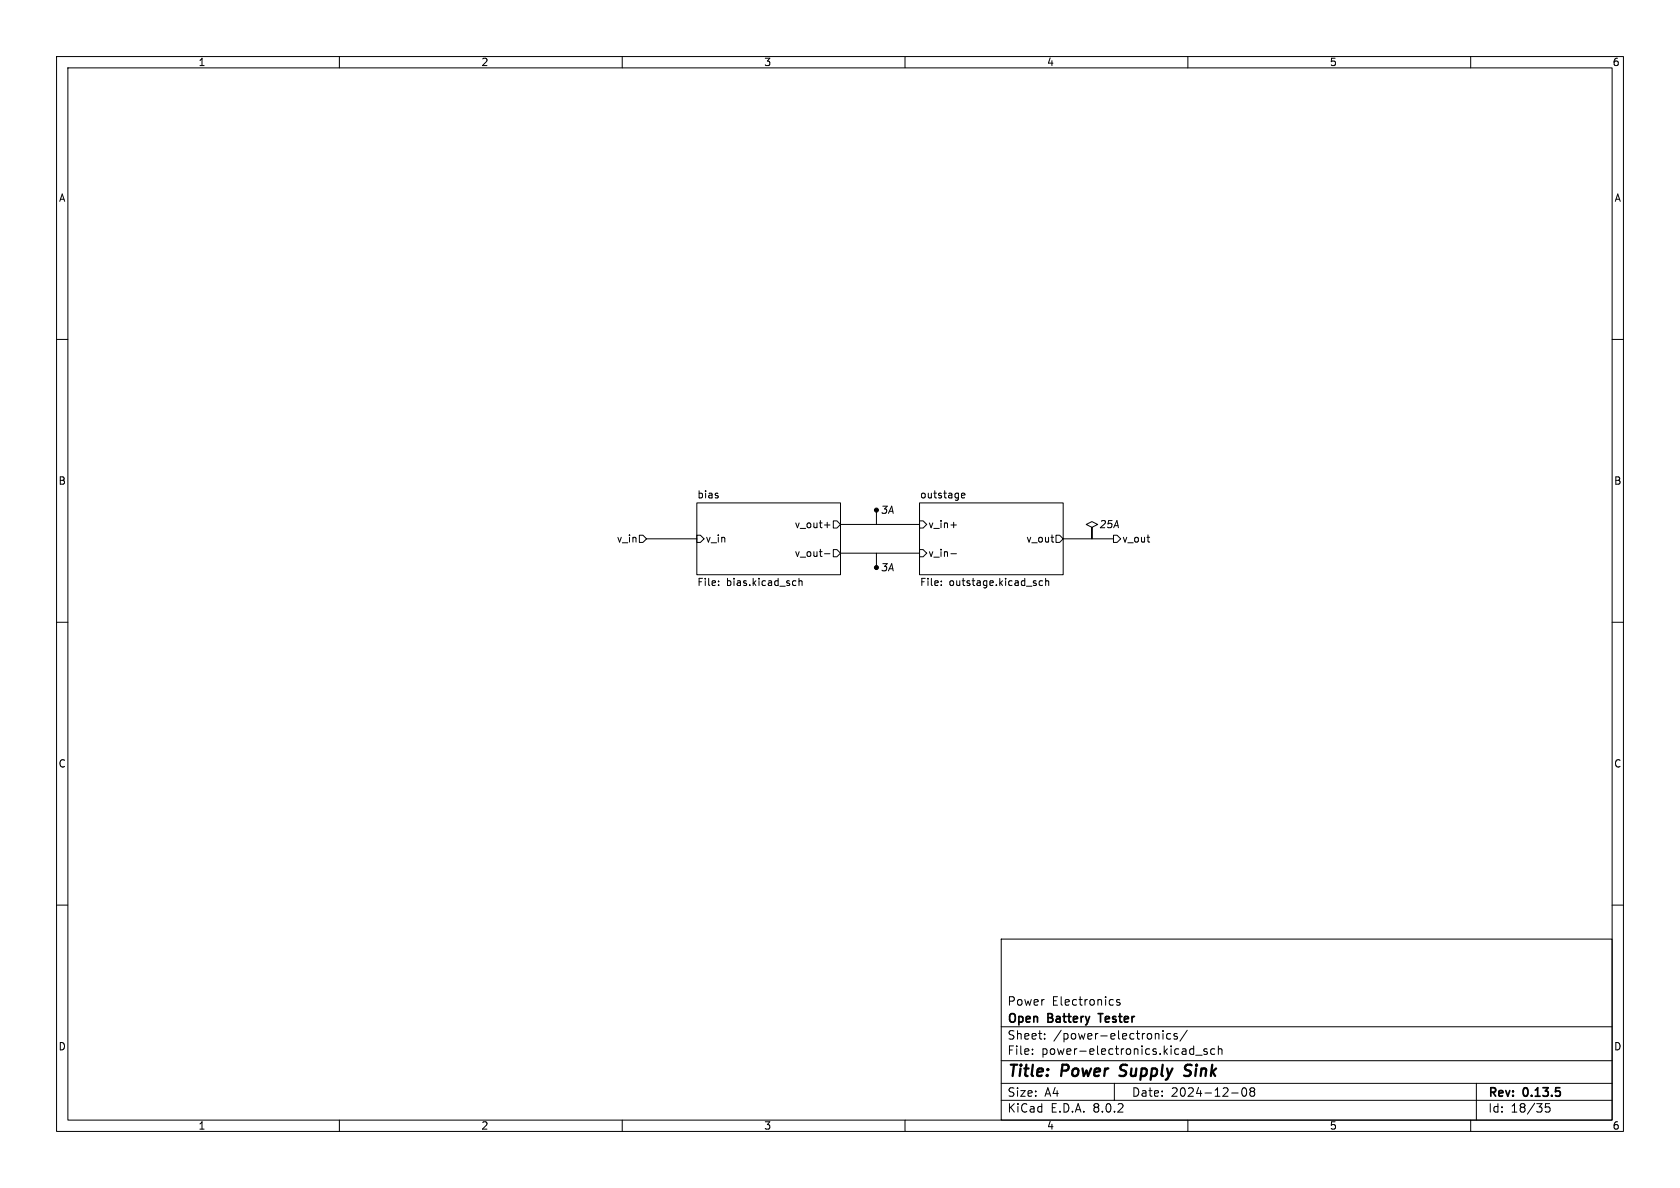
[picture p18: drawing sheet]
<svg xmlns="http://www.w3.org/2000/svg" width="297mm" height="210mm" viewBox="0 0 297 210" stroke-linecap="round" stroke-linejoin="round" font-family="sans-serif">
<defs><g id="words">
<g font-size="2.8">
<text x="178" y="190.9">Title:</text>
<text x="187.7" y="190.9">Power</text>
<text x="198.8" y="190.9">Supply</text>
<text x="211.1" y="190.9">Sink</text>
</g>
<g font-size="2.1">
<text x="178" y="178">Power</text>
<text x="185.9" y="178">Electronics</text>
<text x="178" y="184">Sheet:</text>
<text x="178" y="181.2">Open</text>
<text x="185.3" y="181.2">Battery</text>
<text x="186.2" y="184">/power-electronics/</text>
<text x="195" y="181.2">Tester</text>
<text x="178" y="186.7">File:</text>
<text x="184.1" y="186.7">power-electronics.kicad_sch</text>
<text x="178" y="196.9">KiCad</text>
<text x="178" y="194.1">Size:</text>
<text x="184.7" y="194.1">A4</text>
<text x="185.7" y="196.9">E.D.A.</text>
<text x="193.3" y="196.9">8.0.2</text>
<text x="200" y="194.1">Date:</text>
<text x="207" y="194.1">2024-12-08</text>
<text x="263" y="194.3">Rev:</text>
<text x="263" y="196.9">Id:</text>
<text x="267.1" y="196.9">18/35</text>
<text x="269.4" y="194.3">0.13.5</text>
</g>
<g font-size="1.8">
<text x="35" y="11.9">1</text>
<text x="85" y="11.9">2</text>
<text x="135" y="11.9">3</text>
<text x="185" y="11.9">4</text>
<text x="235" y="11.9">5</text>
<text x="285" y="11.9">6</text>
<text x="10.3" y="35.9">A</text>
<text x="285.3" y="35.9">A</text>
<text x="10.3" y="85.9">B</text>
<text x="123.2" y="88.2">bias</text>
<text x="162.6" y="88.2">outstage</text>
<text x="285.3" y="85.9">B</text>
<text x="140.4" y="93.6">v_out+</text>
<text x="155.6" y="91">3A</text>
<text x="164" y="93.6">v_in+</text>
<text x="194.2" y="93.6">25A</text>
<text x="108.9" y="96.1">v_in</text>
<text x="124.7" y="96.1">v_in</text>
<text x="140.4" y="98.7">v_out-</text>
<text x="155.6" y="101.2">3A</text>
<text x="164" y="98.7">v_in-</text>
<text x="181.3" y="96.1">v_out</text>
<text x="198.3" y="96.1">v_out</text>
<text x="123.2" y="103.9">File:</text>
<text x="128.4" y="103.9">bias.kicad_sch</text>
<text x="162.6" y="103.9">File:</text>
<text x="167.8" y="103.9">outstage.kicad_sch</text>
<text x="10.3" y="135.9">C</text>
<text x="285.3" y="135.9">C</text>
<text x="10.3" y="185.9">D</text>
<text x="285.3" y="185.9">D</text>
<text x="35" y="199.9">1</text>
<text x="85" y="199.9">2</text>
<text x="135" y="199.9">3</text>
<text x="185" y="199.9">4</text>
<text x="235" y="199.9">5</text>
<text x="285" y="199.9">6</text>
</g>
</g></defs>
<g fill="none" stroke="#000" stroke-width=".18">
<path d="M10 10h277v190h-277zM12 12h273v186h-273zM60 10v2M110 10v2M160 10v2M210 10v2M260 10v2M10 60h2M285 60h2M113 94.6h.7l.6 .7-.6 .6h-.7zM114.3 95.3h8.9M123.2 88.9h25.4v12.7h-25.4z"/>
<path d="M123.2 94.6h.6l.7 .7-.7 .6h-.6zM145.8 92.8h.9M145.8 97.9h.9M147.3 92.1h.7l.6 .6-.6 .6h-.7zM147.3 97.2h.7l.6 .6-.6 .6h-.7zM148.6 92.7h14M148.6 97.8h14M154.9 90.5v2.2M154.9 97.8v2.2M162.6 88.9h25.4v12.7h-25.4zM162.6 92.1h.6l.6 .6-.6 .6h-.6zM162.6 97.2h.6l.6 .6-.6 .6h-.6z"/>
<path d="M168.1 92.8h1M168.1 97.9h1M170 87.6l.6-.1-.1-.3h-.3l-.2 .2v.6h.5M185.8 95h.5M186.2 95.8h.1M186.7 94.6h.6l.7 .7-.7 .6h-.6zM188 95.3h8.8M192 92.7l1-.5 1.1 .5-1.1 .5v2.1v-2.1zM196.8 94.6h.7l.6 .7-.6 .6h-.7zM202.8 95h.4M203.1 95.8h.1M10 110h2"/>
<path d="M127 103.4v.1M127 102.7v.1M140.3 102.7h.4M140.7 103.4l-.4 .1M141.3 102.8l.1-.1h.3l.1 .8M141.3 102.2v1.3M166.4 103.4v.1M166.4 102.7v.1M184.3 102.7h-.4l-.2 .2 .1 .5h.5M184.9 102.8l.1-.1h.3l.1 .8M184.9 102.2v1.3M285 110h2"/>
<path d="M10 160h2M285 160h2M177 166h108v32h-108zM198 176.8l-.4-.1-.2 .2 .1 .2 .5 .2v.3h-.6M60 198v2M110 198v2M160 198v2M177 194.5h108M177 191.5h108M177 187.5h108M177 181.5h108M182.5 186.3v.1"/>
<path d="M182.5 185.5v.1M184.7 183.6v.1M184.7 182.8v.1M197 191.5v3M204.5 182.7h.2l.2 .2v.8M205.6 182.2v.1M205.6 182.7v1M207 182.8l-.5-.1-.3 .3v.4l.2 .2h.6M208.1 182.8l-.4-.1-.2 .2 .1 .2 .5 .2v.3h-.6M209.9 182.1l-1.3 2M210 198v2M210.9 185.4l.1 .1"/>
<path d="M211 184.9v1.5M211 186.3l-.1 .1M211.4 186.5h1.1M213.4 185.5l-.4-.1-.2 .2 .1 .2 .5 .2v.3h-.6M214.7 185.5l-.4-.1-.3 .3v.4l.2 .2h.5M215.4 185.5l.2-.1 .4 .1v.9M215.4 184.9v1.5M217.7 193.2h1.2M219.7 192.4l.2-.1a.81 .81 0 0 1 .6 .6 .81 .81 0 0 1-.3 .8l-.2 .1a.81 .81 0 0 1-.3-1.4zM221.2 192.9l-.2-.2 .2-.4 .5 .1 .1 .2-.3 .3M221.2 192.9l-.2 .3v.3l.2 .3 .5-.1 .1-.2-.1-.4-.2-.2M221.2 192.9h.3"/>
<path d="M260 198v2M261 191.5v6.5M274 195.1h-.8v.7l.2-.1h.5l.1 .3v.5l-.3 .1-.5-.1"/>
</g>
<path d="M197.9 190.1l.3 .1M198.2 188.4l-.1 .4v.2M210.4 190a.85 .85 0 0 1-1.1 .1M210.4 188.2l-.7 .1a.46 .46 0 0 0-.2 .5 .46 .46 0 0 0 .3 .4l.6 .2" fill="none" stroke="#000" stroke-width=".4"/>
<path d="M194.1 179.2h.9" fill="none" stroke="#000" stroke-width=".3"/>
<g fill="#000" stroke="#000" stroke-width=".18">
<circle cx="154.9" cy="90.2" r=".36"/>
<circle cx="154.9" cy="100.3" r=".36"/>
</g>
<use href="#words"/>
</svg>
